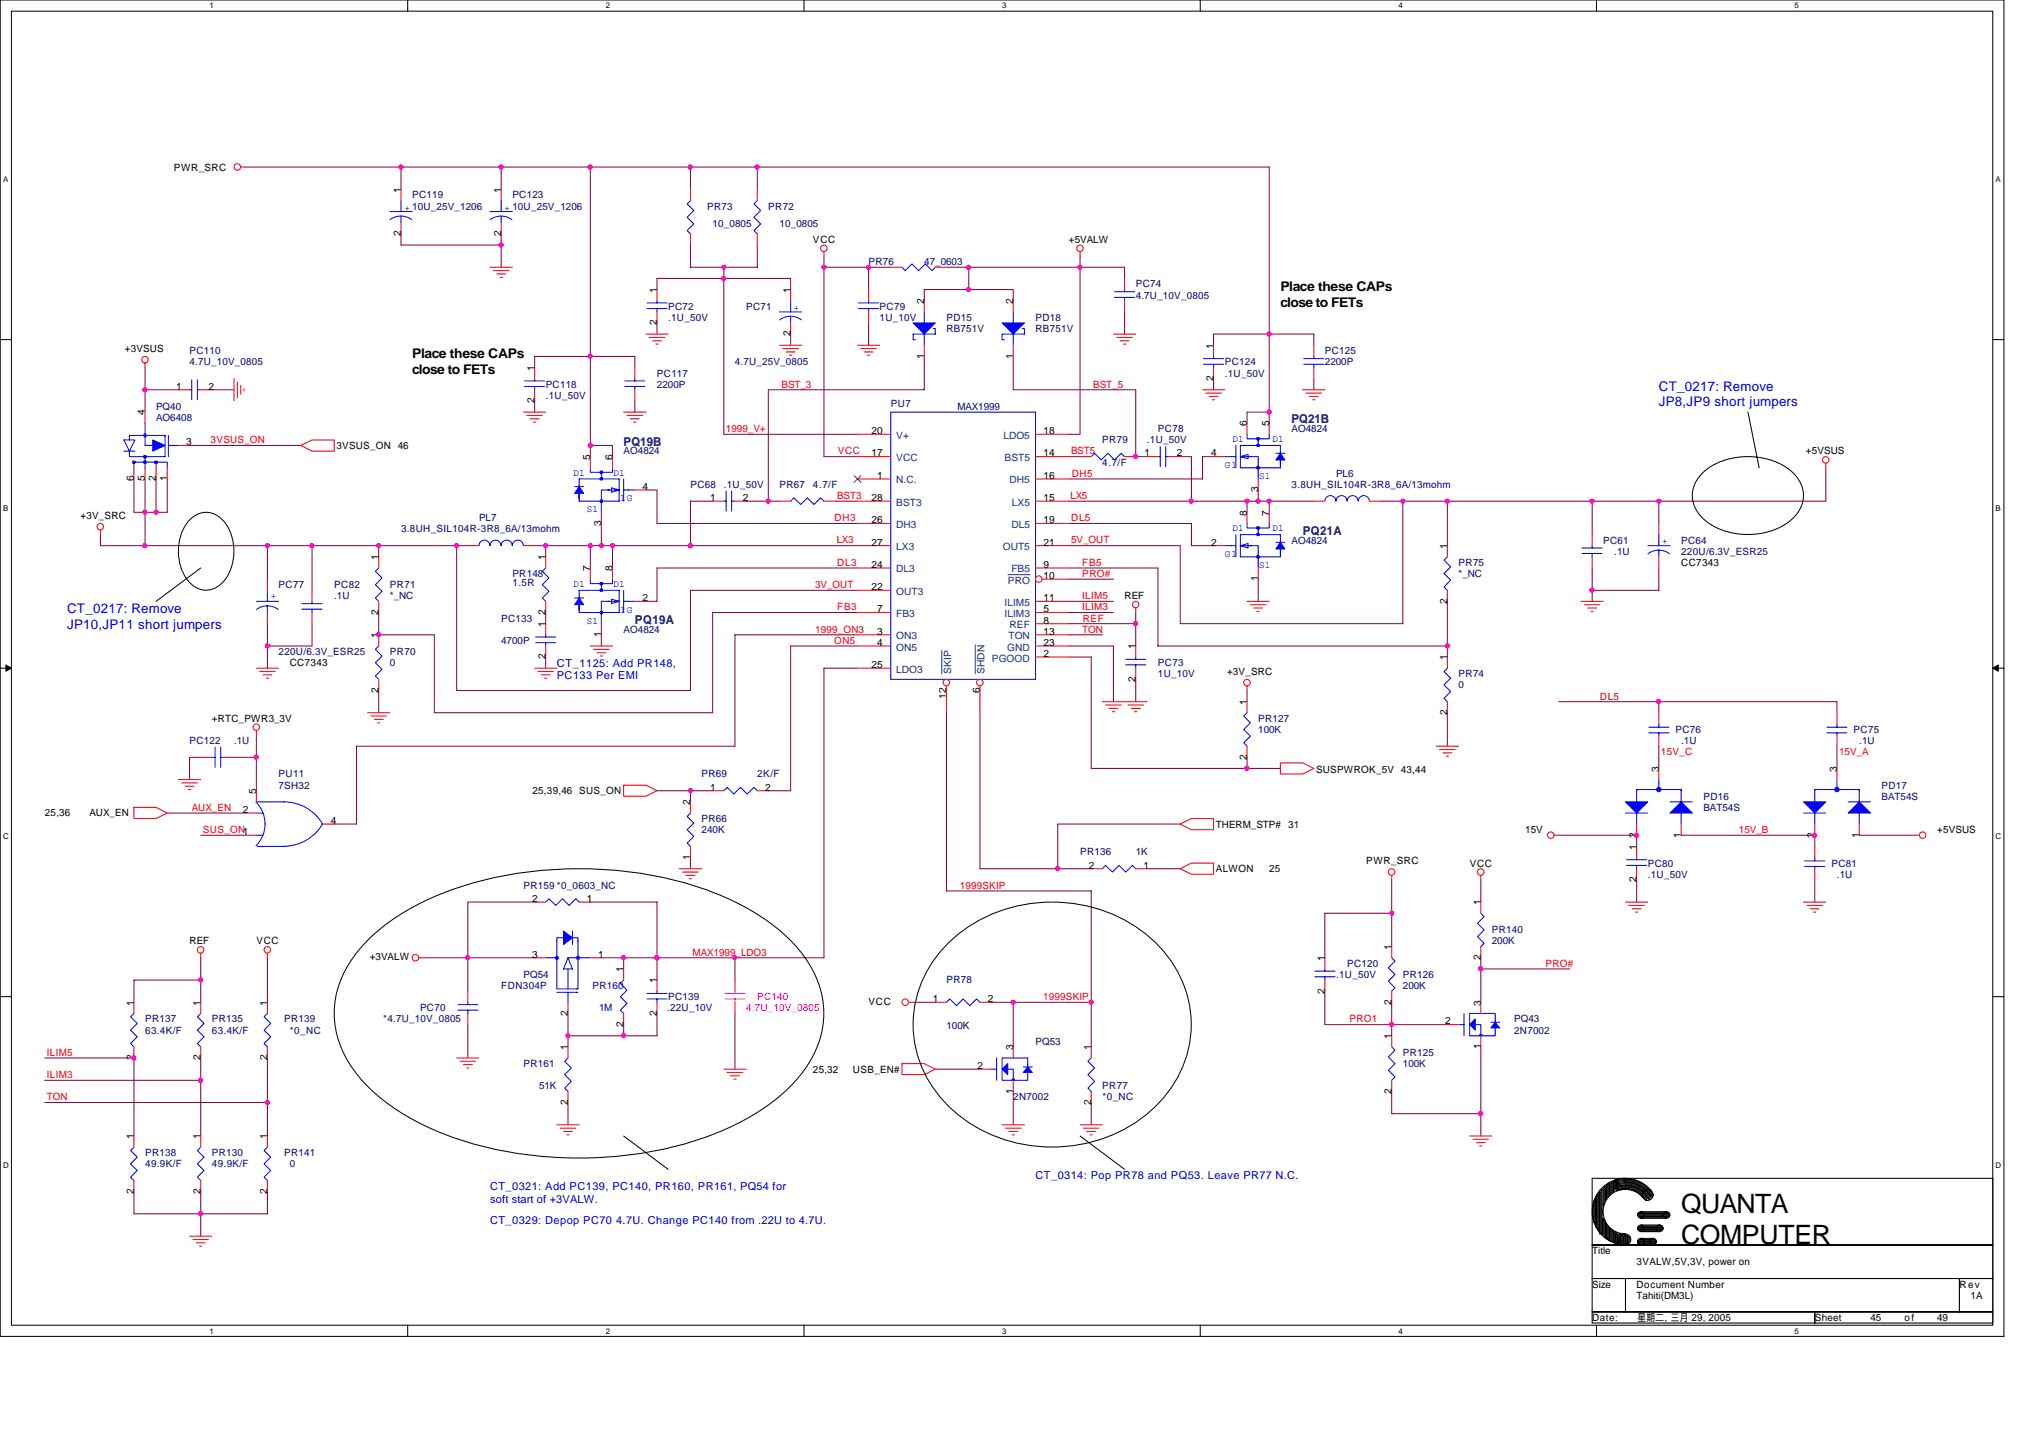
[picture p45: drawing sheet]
<svg xmlns="http://www.w3.org/2000/svg" width="297mm" height="210mm" viewBox="0 0 297 210" stroke-linecap="round" stroke-linejoin="round" font-family="sans-serif">
<defs><g id="words">
<g font-size="3.9">
<text x="245.5" y="177.1">QUANTA</text>
<text x="245.5" y="181.6">COMPUTER</text>
</g>
<g font-size="1.9">
<text x="187" y="42.5">Place these CAPs</text>
<text x="187" y="44.8">close to FETs</text>
<text x="60.2" y="52.2">Place these CAPs</text>
<text x="60.2" y="54.5">close to FETs</text>
</g>
<g font-size="1.9" fill="#00f">
<text x="242.2" y="57">CT_0217: Remove</text>
<text x="242.2" y="59.3">JP8,JP9 short jumpers</text>
<text x="9.8" y="89.5">CT_0217: Remove</text>
<text x="9.8" y="91.8">JP10,JP11 short jumpers</text>
</g>
<g font-size="1.8" fill="#000080">
<text x="91.1" y="65">PQ19B</text>
<text x="188.6" y="61.8">PQ21B</text>
<text x="190.2" y="78.1">PQ21A</text>
<text x="92.7" y="91.1">PQ19A</text>
</g>
<g font-size="1.6" fill="#00f">
<text x="81.3" y="97.3">CT_1125: Add PR148,</text>
<text x="81.3" y="99.2">PC133 Per EMI</text>
<text x="71.6" y="173.8">CT_0321: Add PC139, PC140, PR160, PR161, PQ54 for</text>
<text x="151.2" y="172.1">CT_0314: Pop PR78 and PQ53. Leave PR77 N.C.</text>
<text x="71.6" y="175.6">soft start of +3VALW.</text>
<text x="71.6" y="178.6">CT_0329: Depop PC70 4.7U. Change PC140 from .22U to 4.7U.</text>
</g>
<g font-size="1.5">
<text x="25.4" y="24.9">PWR_SRC</text>
<text x="58.5" y="28.1" transform="rotate(-90 58.5 28.1)">1</text>
<text x="73.2" y="28.1" transform="rotate(-90 73.2 28.1)">1</text>
<text x="58.5" y="34.5" transform="rotate(-90 58.5 34.5)">2</text>
<text x="73.2" y="34.5" transform="rotate(-90 73.2 34.5)">2</text>
<text x="118.7" y="35.5">VCC</text>
<text x="156.1" y="35.5">+5VALW</text>
<text x="95.9" y="47.5" transform="rotate(-90 95.9 47.5)">2</text>
<text x="95.9" y="42.8" transform="rotate(-90 95.9 42.8)">1</text>
<text x="115.4" y="42.8" transform="rotate(-90 115.4 42.8)">1</text>
<text x="135" y="44.4" transform="rotate(-90 135 44.4)">2</text>
<text x="148" y="44.4" transform="rotate(-90 148 44.4)">2</text>
<text x="18.2" y="51.4">+3VSUS</text>
<text x="115.4" y="49.1" transform="rotate(-90 115.4 49.1)">2</text>
<text x="135" y="52.4" transform="rotate(-90 135 52.4)">1</text>
<text x="148" y="52.4" transform="rotate(-90 148 52.4)">1</text>
<text x="177.2" y="50.9" transform="rotate(-90 177.2 50.9)">1</text>
<text x="25.7" y="56.9">1</text>
<text x="30.5" y="56.9">2</text>
<text x="78.1" y="58.9" transform="rotate(-90 78.1 58.9)">2</text>
<text x="78.1" y="54.1" transform="rotate(-90 78.1 54.1)">1</text>
<text x="177.2" y="55.6" transform="rotate(-90 177.2 55.6)">2</text>
<text x="21.2" y="60.6" transform="rotate(-90 21.2 60.6)">4</text>
<text x="27.2" y="65">3</text>
<text x="49.1" y="65.5">3VSUS_ON 46</text>
<text x="127.3" y="63.4">20</text>
<text x="152.4" y="63.4">18</text>
<text x="182.1" y="62.3" transform="rotate(-90 182.1 62.3)">6</text>
<text x="185.3" y="62.3" transform="rotate(-90 185.3 62.3)">5</text>
<text x="19.5" y="70.3" transform="rotate(-90 19.5 70.3)">6</text>
<text x="21.2" y="70.3" transform="rotate(-90 21.2 70.3)">5</text>
<text x="22.8" y="70.3" transform="rotate(-90 22.8 70.3)">2</text>
<text x="24.4" y="70.3" transform="rotate(-90 24.4 70.3)">1</text>
<text x="86.2" y="67.1" transform="rotate(-90 86.2 67.1)">5</text>
<text x="89.4" y="67.1" transform="rotate(-90 89.4 67.1)">6</text>
<text x="93.8" y="71.5">4</text>
<text x="127.3" y="66.6">17</text>
<text x="128.1" y="69.9">1</text>
<text x="152.4" y="69.9">16</text>
<text x="152.4" y="66.6">14</text>
<text x="167.1" y="66.6">1</text>
<text x="171.9" y="66.6">2</text>
<text x="176.9" y="66.6">4</text>
<text x="183.7" y="71.9" transform="rotate(-90 183.7 71.9)">3</text>
<text x="263.7" y="66.3">+5VSUS</text>
<text x="11.7" y="75.8">+3V_SRC</text>
<text x="87.8" y="76.8" transform="rotate(-90 87.8 76.8)">3</text>
<text x="103.7" y="73.1">1</text>
<text x="108.5" y="73.1">2</text>
<text x="127.3" y="73.1">28</text>
<text x="127.3" y="76.4">26</text>
<text x="152.4" y="76.4">19</text>
<text x="152.4" y="73.1">15</text>
<text x="182.1" y="75.3" transform="rotate(-90 182.1 75.3)">8</text>
<text x="185.3" y="75.3" transform="rotate(-90 185.3 75.3)">7</text>
<text x="55.3" y="81.8" transform="rotate(-90 55.3 81.8)">1</text>
<text x="79.7" y="81.8" transform="rotate(-90 79.7 81.8)">1</text>
<text x="86.2" y="83.4" transform="rotate(-90 86.2 83.4)">7</text>
<text x="89.4" y="83.4" transform="rotate(-90 89.4 83.4)">8</text>
<text x="127.3" y="79.6">27</text>
<text x="127.3" y="82.9">24</text>
<text x="152.4" y="82.9">9</text>
<text x="152.4" y="79.6">21</text>
<text x="176.9" y="79.6">2</text>
<text x="211.3" y="80.1" transform="rotate(-90 211.3 80.1)">1</text>
<text x="245.5" y="82.6">CC7343</text>
<text x="55.3" y="89.7" transform="rotate(-90 55.3 89.7)">2</text>
<text x="79.7" y="89.7" transform="rotate(-90 79.7 89.7)">2</text>
<text x="93.8" y="87.8">2</text>
<text x="127.3" y="86.1">22</text>
<text x="128.1" y="89.4">7</text>
<text x="152.4" y="87.8">11</text>
<text x="152.4" y="89.4">5</text>
<text x="152.4" y="84.5">10</text>
<text x="164.2" y="87.5">REF</text>
<text x="183.7" y="84.9" transform="rotate(-90 183.7 84.9)">1</text>
<text x="211.3" y="88.1" transform="rotate(-90 211.3 88.1)">2</text>
<text x="55.3" y="93.2" transform="rotate(-90 55.3 93.2)">1</text>
<text x="79.7" y="91.5" transform="rotate(-90 79.7 91.5)">1</text>
<text x="87.8" y="93" transform="rotate(-90 87.8 93)">1</text>
<text x="128.1" y="92.6">3</text>
<text x="128.1" y="94.3">4</text>
<text x="152.4" y="94.3">23</text>
<text x="152.4" y="95.9">2</text>
<text x="152.4" y="92.6">13</text>
<text x="152.4" y="91">8</text>
<text x="165.8" y="94.8" transform="rotate(-90 165.8 94.8)">1</text>
<text x="42.3" y="97.2">CC7343</text>
<text x="55.3" y="101.1" transform="rotate(-90 55.3 101.1)">2</text>
<text x="79.7" y="96.3" transform="rotate(-90 79.7 96.3)">2</text>
<text x="127.3" y="97.5">25</text>
<text x="138.2" y="102" transform="rotate(-90 138.2 102)">12</text>
<text x="143.1" y="101.1" transform="rotate(-90 143.1 101.1)">6</text>
<text x="165.8" y="99.5" transform="rotate(-90 165.8 99.5)">2</text>
<text x="179.2" y="98.5">+3V_SRC</text>
<text x="211.3" y="96.4" transform="rotate(-90 211.3 96.4)">1</text>
<text x="30.9" y="105.3">+RTC_PWR3_3V</text>
<text x="182.1" y="102.9" transform="rotate(-90 182.1 102.9)">1</text>
<text x="211.3" y="104.4" transform="rotate(-90 211.3 104.4)">2</text>
<text x="182.1" y="110.9" transform="rotate(-90 182.1 110.9)">2</text>
<text x="192.2" y="112.8">SUSPWROK_5V 43,44</text>
<text x="242.2" y="112.6" transform="rotate(-90 242.2 112.6)">3</text>
<text x="268.2" y="112.6" transform="rotate(-90 268.2 112.6)">3</text>
<text x="6.5" y="119.2">25,36</text>
<text x="13.1" y="119.2">AUX_EN</text>
<text x="35.5" y="118.7">2</text>
<text x="37.4" y="115.9" transform="rotate(-90 37.4 115.9)">5</text>
<text x="77.7" y="115.9">25,39,46 SUS_ON</text>
<text x="100.8" y="117.5" transform="rotate(-90 100.8 117.5)">2</text>
<text x="103.7" y="115.4">1</text>
<text x="111.7" y="115.4">2</text>
<text x="48.3" y="120.3">4</text>
<text x="100.8" y="125.5" transform="rotate(-90 100.8 125.5)">1</text>
<text x="177.6" y="120.8">THERM_STP#</text>
<text x="188.1" y="120.8">31</text>
<text x="222.8" y="121.6">15V</text>
<text x="239" y="124" transform="rotate(-90 239 124)">1</text>
<text x="239" y="122.3" transform="rotate(-90 239 122.3)">2</text>
<text x="245.5" y="122.3" transform="rotate(-90 245.5 122.3)">1</text>
<text x="265" y="122.3" transform="rotate(-90 265 122.3)">2</text>
<text x="271.5" y="122.3" transform="rotate(-90 271.5 122.3)">1</text>
<text x="282.9" y="121.6">+5VSUS</text>
<text x="77.7" y="131.7">2</text>
<text x="85.7" y="131.7">1</text>
<text x="159" y="126.8">2</text>
<text x="167" y="126.8">1</text>
<text x="177.6" y="127.3">ALWON</text>
<text x="185.4" y="127.3">25</text>
<text x="199.5" y="126.2">PWR_SRC</text>
<text x="214.6" y="126.5">VCC</text>
<text x="239" y="128.8" transform="rotate(-90 239 128.8)">2</text>
<text x="27.7" y="137.9">REF</text>
<text x="37.4" y="137.9">VCC</text>
<text x="216.2" y="132.2" transform="rotate(-90 216.2 132.2)">1</text>
<text x="54" y="140.1">+3VALW</text>
<text x="77.7" y="139.8">3</text>
<text x="87.4" y="139.8">1</text>
<text x="91.1" y="141.9" transform="rotate(-90 91.1 141.9)">1</text>
<text x="95.9" y="143.5" transform="rotate(-90 95.9 143.5)">1</text>
<text x="193.5" y="140.3" transform="rotate(-90 193.5 140.3)">1</text>
<text x="203.2" y="138.7" transform="rotate(-90 203.2 138.7)">1</text>
<text x="216.2" y="140.1" transform="rotate(-90 216.2 140.1)">2</text>
<text x="19.5" y="146.8" transform="rotate(-90 19.5 146.8)">1</text>
<text x="29.3" y="146.8" transform="rotate(-90 29.3 146.8)">1</text>
<text x="39" y="146.8" transform="rotate(-90 39 146.8)">1</text>
<text x="82.9" y="148.3" transform="rotate(-90 82.9 148.3)">2</text>
<text x="91.1" y="149.9" transform="rotate(-90 91.1 149.9)">2</text>
<text x="95.9" y="148.3" transform="rotate(-90 95.9 148.3)">2</text>
<text x="126.8" y="146.6">VCC</text>
<text x="136.2" y="146.3">1</text>
<text x="144.2" y="146.3">2</text>
<text x="193.5" y="145" transform="rotate(-90 193.5 145)">2</text>
<text x="203.2" y="146.6" transform="rotate(-90 203.2 146.6)">2</text>
<text x="211" y="149.5">2</text>
<text x="216.2" y="146.8" transform="rotate(-90 216.2 146.8)">3</text>
<text x="19.5" y="154.8" transform="rotate(-90 19.5 154.8)">2</text>
<text x="29.3" y="154.8" transform="rotate(-90 29.3 154.8)">2</text>
<text x="39" y="154.8" transform="rotate(-90 39 154.8)">2</text>
<text x="82.9" y="153.3" transform="rotate(-90 82.9 153.3)">1</text>
<text x="148" y="153.3" transform="rotate(-90 148 153.3)">3</text>
<text x="159.3" y="153.3" transform="rotate(-90 159.3 153.3)">1</text>
<text x="203.2" y="151.7" transform="rotate(-90 203.2 151.7)">1</text>
<text x="216.2" y="153.2" transform="rotate(-90 216.2 153.2)">1</text>
<text x="82.9" y="161.3" transform="rotate(-90 82.9 161.3)">2</text>
<text x="118.7" y="156.6">25,32</text>
<text x="124.6" y="156.6">USB_EN#</text>
<text x="142.7" y="156">2</text>
<text x="148" y="159.7" transform="rotate(-90 148 159.7)">1</text>
<text x="159.3" y="161.3" transform="rotate(-90 159.3 161.3)">2</text>
<text x="203.2" y="159.7" transform="rotate(-90 203.2 159.7)">2</text>
<text x="19.5" y="166.3" transform="rotate(-90 19.5 166.3)">1</text>
<text x="29.3" y="166.3" transform="rotate(-90 29.3 166.3)">1</text>
<text x="39" y="166.3" transform="rotate(-90 39 166.3)">1</text>
<text x="19.5" y="174.3" transform="rotate(-90 19.5 174.3)">2</text>
<text x="29.3" y="174.3" transform="rotate(-90 29.3 174.3)">2</text>
<text x="39" y="174.3" transform="rotate(-90 39 174.3)">2</text>
<text x="232.5" y="183">Title</text>
<text x="239" y="184.7">3VALW,5V,3V, power on</text>
<text x="232.5" y="187.9">Size</text>
<text x="239" y="187.9">Document Number</text>
<text x="239" y="189.6">Tahiti(DM3L)</text>
<text x="286.1" y="187.9">R ev</text>
<text x="287.8" y="189.6">1A</text>
<text x="232.5" y="192.8">Date:</text>
<text x="239.2" y="192.8">星期二 三月 29, 2005</text>
<text x="243.1" y="192.8">,</text>
<text x="265" y="192.8">Sheet</text>
<text x="273.2" y="192.8">45</text>
<text x="278.1" y="192.8">of</text>
<text x="282.9" y="192.8">49</text>
</g>
<g font-size="1.5" fill="#000080">
<text x="60.2" y="29">PC119</text>
<text x="74.8" y="29">PC123</text>
<text x="103.3" y="30.6">PR73</text>
<text x="104.1" y="33.2">10_0805</text>
<text x="112.2" y="30.6">PR72</text>
<text x="113.8" y="33.2">10_0805</text>
<text x="126.8" y="38.7">PR76</text>
<text x="135" y="38.7">47_0603</text>
<text x="165.9" y="42">PC74</text>
<text x="97.6" y="45.2">PC72</text>
<text x="97.6" y="46.8">.1U_50V</text>
<text x="109" y="45.2">PC71</text>
<text x="128.5" y="45.2">PC79</text>
<text x="128.5" y="46.8">1U_10V</text>
<text x="138.2" y="46.8">PD15</text>
<text x="151.2" y="46.8">PD18</text>
<text x="165.9" y="43.6">4.7U_10V_0805</text>
<text x="27.7" y="51.7">PC110</text>
<text x="27.7" y="53.3">4.7U_10V_0805</text>
<text x="107.3" y="53.3">4.7U_25V_0805</text>
<text x="138.2" y="48.5">RB751V</text>
<text x="151.2" y="48.5">RB751V</text>
<text x="178.9" y="53.3">PC124</text>
<text x="193.5" y="51.7">PC125</text>
<text x="193.5" y="53.3">2200P</text>
<text x="22.8" y="59.8">PQ40</text>
<text x="79.7" y="56.6">PC118</text>
<text x="79.7" y="58.2">.1U_50V</text>
<text x="95.9" y="55">PC117</text>
<text x="95.9" y="56.6">2200P</text>
<text x="130.1" y="59.4">PU7</text>
<text x="139.8" y="59.8">MAX1999</text>
<text x="178.9" y="55">.1U_50V</text>
<text x="22.8" y="61.5">AO6408</text>
<text x="161" y="64.7">PR79</text>
<text x="167.5" y="64.7">.1U_50V</text>
<text x="169.1" y="63.1">PC78</text>
<text x="188.6" y="63.1">AO4824</text>
<text x="91.1" y="66.3">AO4824</text>
<text x="100.8" y="71.2">PC68</text>
<text x="105.7" y="71.2">.1U_50V</text>
<text x="113.8" y="71.2">PR67</text>
<text x="118.7" y="71.2">4.7/F</text>
<text x="161" y="68">4.7/F</text>
<text x="188.6" y="71.2">3.8UH_SIL104R-3R8_6A/13mohm</text>
<text x="195.1" y="69.6">PL6</text>
<text x="58.6" y="77.7">3.8UH_SIL104R-3R8_6A/13mohm</text>
<text x="70" y="76.1">PL7</text>
<text x="188.6" y="79.4">AO4824</text>
<text x="213" y="82.6">PR75</text>
<text x="234.1" y="79.4">PC61</text>
<text x="235.8" y="81">.1U</text>
<text x="245.5" y="79.4">PC64</text>
<text x="245.5" y="81">220U/6.3V_ESR25</text>
<text x="40.7" y="85.9">PC77</text>
<text x="48.8" y="85.9">PC82</text>
<text x="48.8" y="87.5">.1U</text>
<text x="56.9" y="85.9">PR71</text>
<text x="56.9" y="87.5">*_NC</text>
<text x="74.8" y="84.2">PR148</text>
<text x="74.8" y="85.5">1.5R</text>
<text x="213" y="84.2">*_NC</text>
<text x="40.7" y="95.6">220U/6.3V_ESR25</text>
<text x="56.9" y="95.6">PR70</text>
<text x="73.2" y="90.7">PC133</text>
<text x="73.2" y="94">4700P</text>
<text x="91.1" y="92.4">AO4824</text>
<text x="56.9" y="97.2">0</text>
<text x="169.1" y="97.2">PC73</text>
<text x="169.1" y="98.8">1U_10V</text>
<text x="213" y="98.8">PR74</text>
<text x="213" y="100.5">0</text>
<text x="183.7" y="105.3">PR127</text>
<text x="183.7" y="107">100K</text>
<text x="244.7" y="107">PC76</text>
<text x="270.7" y="107">PC75</text>
<text x="27.7" y="108.6">PC122</text>
<text x="34.2" y="108.6">.1U</text>
<text x="40.7" y="113.5">PU11</text>
<text x="102.5" y="113.5">PR69</text>
<text x="110.6" y="113.5">2K/F</text>
<text x="245.5" y="108.6">.1U</text>
<text x="271.5" y="108.6">.1U</text>
<text x="40.7" y="115.1">7SH32</text>
<text x="102.5" y="120">PR66</text>
<text x="248.8" y="116.7">PD16</text>
<text x="248.8" y="118.4">BAT54S</text>
<text x="274.8" y="115.1">PD17</text>
<text x="274.8" y="116.7">BAT54S</text>
<text x="102.5" y="121.6">240K</text>
<text x="157.7" y="124.9">PR136</text>
<text x="165.9" y="124.9">1K</text>
<text x="76.5" y="129.7">PR159 *0_0603_NC</text>
<text x="240.6" y="126.5">PC80</text>
<text x="240.6" y="128.1">.1U_50V</text>
<text x="267.5" y="126.5">PC81</text>
<text x="268.3" y="128.1">.1U</text>
<text x="217.9" y="136.2">PR140</text>
<text x="217.9" y="137.9">200K</text>
<text x="76.5" y="142.7">PQ54</text>
<text x="138.2" y="143.6">PR78</text>
<text x="195.1" y="142.7">.1U_50V</text>
<text x="196.7" y="141.1">PC120</text>
<text x="204.9" y="142.7">PR126</text>
<text x="21.2" y="149.2">PR137</text>
<text x="30.9" y="149.2">PR135</text>
<text x="41.5" y="149.2">PR139</text>
<text x="56" y="149.2">*4.7U_10V_0805</text>
<text x="61.3" y="147.6">PC70</text>
<text x="73.2" y="144.4">FDN304P</text>
<text x="86.5" y="144.4">PR160</text>
<text x="87.5" y="147.6">1M</text>
<text x="97.4" y="147.6">.22U_10V</text>
<text x="97.6" y="146">PC139</text>
<text x="204.9" y="144.4">200K</text>
<text x="221.1" y="149.2">PQ43</text>
<text x="21.2" y="150.9">63.4K/F</text>
<text x="30.9" y="150.9">63.4K/F</text>
<text x="42.3" y="150.9">*0_NC</text>
<text x="76.5" y="155.7">PR161</text>
<text x="138.2" y="150.2">100K</text>
<text x="151.2" y="152.5">PQ53</text>
<text x="204.9" y="154.1">PR125</text>
<text x="204.9" y="155.7">100K</text>
<text x="221.1" y="150.9">2N7002</text>
<text x="78.7" y="159">51K</text>
<text x="148" y="160.6">2N7002</text>
<text x="161" y="159">PR77</text>
<text x="161" y="160.6">*0_NC</text>
<text x="21.2" y="168.8">PR138</text>
<text x="21.2" y="170.4">49.9K/F</text>
<text x="30.9" y="168.8">PR130</text>
<text x="30.9" y="170.4">49.9K/F</text>
<text x="41.5" y="168.8">PR141</text>
<text x="42.3" y="170.4">0</text>
</g>
<g font-size="1.5" fill="#00f">
<text x="59.1" y="30.8">+ 10U_25V_1206</text>
<text x="73.7" y="30.8">+ 10U_25V_1206</text>
<text x="115.9" y="45.4">+</text>
<text x="180" y="64.6">D1</text>
<text x="185.8" y="64.6">D1</text>
<text x="83.8" y="69.4">D1</text>
<text x="89.6" y="69.4">D1</text>
<text x="178.9" y="68.3">G1</text>
<text x="183.9" y="69.9">S1</text>
<text x="85.7" y="74.8">S1</text>
<text x="90.6" y="73.2">1G</text>
<text x="180" y="77.6">D1</text>
<text x="185.8" y="77.6">D1</text>
<text x="178.9" y="81.3">G1</text>
<text x="183.9" y="82.9">S1</text>
<text x="242.7" y="79.4">+</text>
<text x="39.5" y="87.5">+</text>
<text x="83.8" y="85.7">D1</text>
<text x="89.6" y="85.7">D1</text>
<text x="90.6" y="89.4">1G</text>
<text x="85.7" y="91.1">S1</text>
</g>
<g font-size="1.5" fill="#f00">
<text x="114.1" y="56.6">BST_3</text>
<text x="159.7" y="56.6">BST_5</text>
<text x="30.8" y="64.7">3VSUS_ON</text>
<text x="106" y="63.1">1999_V+</text>
<text x="122.4" y="66.3">VCC</text>
<text x="156.4" y="66.3">BST5</text>
<text x="156.5" y="69.6">DH5</text>
<text x="121.9" y="76.1">DH3</text>
<text x="122.3" y="72.8">BST3</text>
<text x="156.4" y="72.8">LX5</text>
<text x="156.4" y="76.1">DL5</text>
<text x="122.2" y="79.3">LX3</text>
<text x="122.3" y="82.6">DL3</text>
<text x="156.4" y="79.3">5V_OUT</text>
<text x="158" y="82.6">FB5</text>
<text x="119" y="85.9">3V_OUT</text>
<text x="122.3" y="89.1">FB3</text>
<text x="158" y="87.5">ILIM5</text>
<text x="158" y="84.2">PRO#</text>
<text x="158" y="89.1">ILIM3</text>
<text x="119" y="92.4">1999_ON3</text>
<text x="121.8" y="94">ON5</text>
<text x="158" y="92.4">TON</text>
<text x="158.1" y="90.7">REF</text>
<text x="233.6" y="102.1">DL5</text>
<text x="242.6" y="110.2">15V_C</text>
<text x="268.6" y="110.2">15V_A</text>
<text x="28" y="118.4">AUX_EN</text>
<text x="29.6" y="121.6">SUS_ON1</text>
<text x="254" y="121.6">15V_B</text>
<text x="140.2" y="129.7">1999SKIP</text>
<text x="101.2" y="139.5">MAX1999_LDO3</text>
<text x="225.7" y="141.1">PRO#</text>
<text x="152.4" y="146">1999SKIP</text>
<text x="197.1" y="149.2">PRO1</text>
<text x="6.9" y="154.1">ILIM5</text>
<text x="6.9" y="160.6">TON</text>
<text x="6.9" y="157.4">ILIM3</text>
</g>
<g font-size="1.5" fill="#004080">
<text x="130.9" y="64.1">V+</text>
<text x="146.5" y="64.1">LDO5</text>
<text x="130.9" y="67.3">VCC</text>
<text x="130.9" y="70.6">N.C.</text>
<text x="146.7" y="67.3">BST5</text>
<text x="147.4" y="70.6">DH5</text>
<text x="130.9" y="73.8">BST3</text>
<text x="130.9" y="77.1">DH3</text>
<text x="147.7" y="77.1">DL5</text>
<text x="147.8" y="73.8">LX5</text>
<text x="130.9" y="80.3">LX3</text>
<text x="130.9" y="83.6">DL3</text>
<text x="146.4" y="80.3">OUT5</text>
<text x="147.7" y="83.6">FB5</text>
<text x="130.9" y="86.8">OUT3</text>
<text x="146.7" y="88.4">ILIM5</text>
<text x="147.2" y="85.2">PRO</text>
<text x="130.9" y="90.1">FB3</text>
<text x="130.9" y="93.3">ON3</text>
<text x="130.9" y="95">ON5</text>
<text x="146.7" y="90.1">ILIM3</text>
<text x="147.1" y="95">GND</text>
<text x="147.3" y="93.3">TON</text>
<text x="147.4" y="91.7">REF</text>
<text x="130.9" y="98.2">LDO3</text>
<text x="138.9" y="98.4" transform="rotate(-90 138.9 98.4)">SKIP</text>
<text x="143.8" y="98.4" transform="rotate(-90 143.8 98.4)">SHDN</text>
<text x="144.9" y="96.6">PGOOD</text>
</g>
<g font-size="1.5" fill="#f0f">
<text x="109" y="147.6">4.7U_10V_0805</text>
<text x="110.6" y="146">PC140</text>
</g>
<g font-size="1.2">
<text x="30.6" y="1.2">1</text>
<text x="88.5" y="1.2">2</text>
<text x="146.3" y="1.2">3</text>
<text x="204.2" y="1.2">4</text>
<text x="262.1" y="1.2">5</text>
<text x=".5" y="26.6">A</text>
<text x="291.4" y="26.6">A</text>
<text x=".5" y="74.6">B</text>
<text x="291.4" y="74.6">B</text>
<text x=".5" y="122.5">C</text>
<text x="291.4" y="122.5">C</text>
<text x=".5" y="170.5">D</text>
<text x="291.4" y="170.5">D</text>
<text x="30.6" y="194.7">1</text>
<text x="88.5" y="194.7">2</text>
<text x="146.3" y="194.7">3</text>
<text x="204.2" y="194.7">4</text>
<text x="262.1" y="194.7">5</text>
</g>
</g></defs>
<path d="M0 0h292.6v195.1h-292.6zM1.7 1.6h289.3v191.8h-289.3z" fill="none" stroke="#000" stroke-width=".15"/>
<g fill="#fff">
<path d="M30.6 .2h.6v1.3h-.6z"/>
<path d="M30.6 193.6h.6v1.3h-.6z"/>
</g>
<path d="M59.5 0v1.6M59.5 193.4v1.7" fill="none" stroke="#000" stroke-width=".15"/>
<g fill="#fff">
<path d="M88.5 .2h.6v1.3h-.6z"/>
<path d="M88.5 193.6h.6v1.3h-.6z"/>
</g>
<path d="M117.4 0v1.6M117.4 193.4v1.7" fill="none" stroke="#000" stroke-width=".15"/>
<g fill="#fff">
<path d="M146.3 .2h.7v1.3h-.7z"/>
<path d="M146.3 193.6h.7v1.3h-.7z"/>
</g>
<path d="M175.3 0v1.6M175.3 193.4v1.7" fill="none" stroke="#000" stroke-width=".15"/>
<g fill="#fff">
<path d="M204.2 .2h.6v1.3h-.6z"/>
<path d="M204.2 193.6h.6v1.3h-.6z"/>
</g>
<path d="M233.1 0v1.6M233.1 193.4v1.7" fill="none" stroke="#000" stroke-width=".15"/>
<g fill="#fff">
<path d="M262.1 .2h.6v1.3h-.6z"/>
<path d="M262.1 193.6h.6v1.3h-.6z"/>
<path d="M.5 25.6h.7v1.3h-.7z"/>
<path d="M291.4 25.6h.8v1.3h-.8z"/>
<path d="M.5 73.5h.7v1.3h-.7z"/>
<path d="M291.4 73.5h.8v1.3h-.8z"/>
</g>
<path d="M0 49.6h1.7M291 49.6h1.6" fill="none" stroke="#000" stroke-width=".15"/>
<g fill="#fff">
<path d="M.5 121.5h.8v1.3h-.8z"/>
<path d="M291.4 121.5h.9v1.3h-.9z"/>
</g>
<path d="M0 97.5h1.7M291 97.5h1.6" fill="none" stroke="#000" stroke-width=".15"/>
<path d="M.9 97.1l.8 .4-.8 .5zM291 97.5l.8-.4v.9z" fill="#000" stroke="#000" stroke-width=".15"/>
<g fill="#fff">
<path d="M.5 169.4h.8v1.3h-.8z"/>
<path d="M291.4 169.4h.9v1.3h-.9z"/>
</g>
<g fill="none" stroke="#000" stroke-width=".15">
<path d="M27.5 76.1a3.2 3.2 0 0 1 5.2 0 7.3 7.3 0 0 1 0 8.7 3.2 3.2 0 0 1-5.2 0 7.3 7.3 0 0 1 0-8.7zM248.4 69.2a9.9 9.9 0 0 1 9.2-2.3 7.5 7.5 0 0 1 5.4 3.8 4.4 4.4 0 0 1-1.6 5.4 10.5 10.5 0 0 1-12.3 0 4.4 4.4 0 0 1-.7-6.9zM255.3 60.2l1.6 8.1M29.3 82.9l-6.5 4.9M53.3 137.7a33.4 33.4 0 0 1 13.9-8.3 57.8 57.8 0 0 1 36.8 .8 30.1 30.1 0 0 1 13 8.8 13.6 13.6 0 0 1 0 17.8 30.1 30.1 0 0 1-13 8.8 57.3 57.3 0 0 1-38.9 0 30.1 30.1 0 0 1-13-8.8 13.6 13.6 0 0 1 0-17.8zM138.1 138a22.2 22.2 0 0 1 31.1 0 16.3 16.3 0 0 1-1.2 24.2 22.2 22.2 0 0 1-29.9-1.1 16.3 16.3 0 0 1 0-23.1zM0 145.5h1.7M291 145.5h1.6M91.1 165.8l6.5 4.9M157.7 165.8l6.5 4.9M232.5 172h58.5v9.7h-58.5zM232.7 175.7v2.3l.1 .5v-3.3l.2-.3v4.1l.1 .2v-4.6l.2-.3v5.2l.2 .1v-5.5l.1-.2v6.2"/>
<path d="M234.1 173.3v2.8l.2-.5v-2.3l.2-.2v2.1l.1-.1v-2.1l.2-.2v2l.1-.2v-2h.2v1.8l.2-.1v-1.7l.1-.1v1.6l.2-.2v-1.4l.2-.2v1.6M235.9 172.3l.2-.2v1.7l-.2-.2zM236.1 173.5a3.6 3.6 0 0 1 4.5 1.8M236.1 173.3a3.8 3.8 0 0 1 4.5 1.6M236.1 173.2a3.9 3.9 0 0 1 4.7 1.9M236.1 173a4 4 0 0 1 4.9 2.1M236.1 172.8a4.2 4.2 0 0 1 4.9 2M236.1 172.7a4.4 4.4 0 0 1 5.1 2.1M236.1 172.4a4.6 4.6 0 0 1 5.3 2M236.1 180v.1h.1v1.3h.2v-1.3h.2v1.5h-.4l.5-1.5M236.1 173.7a3.4 3.4 0 0 1 4.3 1.6M236.2 172.5a4.5 4.5 0 0 1 5.1 2.1"/>
<path d="M236.2 172.3v1.3M237.4 172l-1.5 .2M237.4 173.6l-1.2 .2M239.3 177h4.4v.2h-4.5v.2h4.7l-.2 .1h-4.4l.2 .2h4.2M239.3 179h3.4v.2h-3.4l-.1 .1h3.7l-.2 .2h-3.5l.3 .1h3.1M239.7 179.8h2.7M239.7 178.8h2.7M239.7 177.8h3.7M239.7 176.9h3.7M239.9 174.8a3.3 3.3 0 0 0-5.5 .7 3.3 3.3 0 0 0 3 4.6M241.2 173.8a4.9 4.9 0 0 0-8.2 .9 4.9 4.9 0 0 0 4.4 7M232.5 191.5h32.5v1.6h-32.5z"/>
<path d="M232.5 186.6h4.9v4.9h-4.9zM232.5 181.7h58.5v4.9h-58.5zM233.8 180.1v-6.3l.2-.2v6.7h.1v-2.5l.2 .4v2.2l.2 .2v-2.1l.1 .3v2l.2 .1v-1.9l.1 .2v1.9h.2v-1.8l.2 .2v1.8h.1v-1.7l.2 .2v1.5l.2 .1v-1.6l.1 .2v1.4h.2v-1.3M236.7 180.1h.1M236.7 180.1v1.5l.2-.2v-1.3l.2 .3v1.2h.1v-1.3h.2v1.3h.1v-1.3h.2v1.3l.2-.2v-1l.1 .2v.7M237.4 186.6h48.7v4.9h-48.7zM239.3 180.9h2.5v.2h-2.6v.2h2.7l-.1 .1h-2.6l.3 .2h2.3M239.7 180.8h1.7M239.7 181.7h1.7M265 191.5h26v1.6h-26zM286.1 186.6h4.9v4.9h-4.9z"/>
<circle cx="239.7" cy="177.3" r=".48"/>
<circle cx="239.7" cy="179.3" r=".48"/>
<circle cx="240.6" cy="174.4" r=".8"/>
<circle cx="242.4" cy="179.3" r=".48"/>
<circle cx="243.4" cy="177.3" r=".48"/>
<circle cx="237.4" cy="180.9" r=".8"/>
<circle cx="239.7" cy="181.2" r=".48"/>
<circle cx="241.4" cy="181.2" r=".48"/>
</g>
<g fill="none" stroke="#800040" stroke-width=".15">
<path d="M35.8 24.4h65M58.6 24.4v3.2M58.6 34.1v1.7h14.6M73.2 24.4v3.2M73.2 34.1v4.9M86.2 24.4v42.3M100.8 35.8v3.2h9.8v-3.2M105.7 39v24.4h19.5M110.6 24.4h74.8v24.4h6.5v1.6M110.6 24.4h-9.8v3.2M110.6 24.4v3.2M120.3 37.4v29.3h4.9"/>
<path d="M120.3 39h9.8M126.8 39v3.3M138.2 39h26v1.6M141.5 39v3.3M157.7 37.4v26h-1.6M21.2 56.9h4.9M21.2 53.7v6.5M30.9 56.9h3.3M78.1 53.7v-1.7h14.6v1.7M78.1 58.5v1.7M92.7 58.5v1.7M95.9 42.3v-1.7h19.6v1.7"/>
<path d="M95.9 47.1v1.7M115.5 48.8v1.6M126.8 47.1v3.3M135 43.9v-1.6h13v1.6M135 52v4.9h-22.8v16.3M148 52v4.9h17.9v9.8h1.6M164.2 45.5v3.3M177.2 50.4v-1.6h8.2v13M177.2 55.3v1.6M191.9 55.3v1.6M14.7 78v1.7h53.6M19.6 69.9v4.9h4.8v-4.9"/>
<path d="M21.2 69.9v9.8M22.8 69.9v4.9M27.7 65h16.2M39 79.7v4.8M45.6 79.7v6.5M55.3 79.7v1.6M66.7 79.7v21.1h34.1v-14.6h24.4M78.1 79.7h1.6M86.2 79.7h-6.5v1.6M86.2 79.7h39M86.2 65h3.2v1.7M86.2 79.7v3.2"/>
<path d="M87.8 76.4v3.3M89.4 79.7v3.2M94.3 71.5h1.6v4.9h29.3M104.1 73.2h-3.3v6.5M109 73.2h4.8M122 73.2h3.2M156.1 73.2h35.8M156.1 66.7h1.6M156.1 76.4h17.9v3.3h3.2M172.4 66.7h1.6v6.5M177.2 66.7h-1.6v3.2h-19.5M182.1 73.2v1.6"/>
<path d="M183.7 71.5v1.7M185.4 60.2h-3.3v1.6M185.4 73.2v1.6M204.9 73.2v17.8h-32.5v-11.3h-16.3M211.4 73.2v6.5M232.5 73.2v4.8M242.2 73.2v3.2M266.6 68.3v4.9h-65M39 91v6.5M45.6 91v3.3h-6.6M55.3 89.4v3.3h8.1v11.3h40.7v-14.6h21.1M79.7 89.4v1.6"/>
<path d="M79.7 95.9v1.6M87.8 92.7v1.6M125.2 92.7h-17.9v16.2h-55.2v11.4h-3.3M125.2 82.9h-29.3v4.9h-1.6M125.2 94.3h-9.7v21.1h-3.3M125.2 97.5h-4.9v42.3h-32.5M156.1 92.7h4.9M156.1 95.9h3.3v16.3h27.6M156.1 87.8h6.5M156.1 82.9h13v11.4h42.3M156.1 94.3h6.5v8.1M156.1 89.4h6.5"/>
<path d="M156.1 84.5h6.5M156.1 91h9.8M165.9 89.4v4.9M165.9 99.2v3.2M183.7 84.5v3.3M211.4 87.8v8.1M232.5 82.9v4.9M242.2 82.9v3.3h-9.7M24.4 118.7h11.4M29.3 110.6h-1.6v3.2M34.2 110.6h3.2M37.4 107.3v8.1"/>
<path d="M55.3 100.8v3.2M95.9 115.4h8.2M100.8 115.4v1.7M138.2 104v26h21.2v22.8M143.1 104v22.8h16.3M182.1 100.8v1.6M182.1 110.6v1.6M211.4 104v4.9M227.6 102.4h14.6v1.6M242.2 108.9v3.3M242.2 102.4h26.1v1.6M268.3 108.9v3.3"/>
<path d="M29.3 121.9h6.5M29.3 139.8v6.5M39 139.8v6.5M61.8 139.8h16.3M78.1 131.7h-9.8v13M86.2 131.7h9.7v11.4M91.1 139.8v1.6M100.8 125.2v1.6M107.3 139.8v3.3M167.5 126.8h4.9M172.4 120.3h-17.9v6.5M203.2 138.2v-4.9h-9.7v6.5"/>
<path d="M203.2 128.4v4.9M216.3 128.4v3.3M216.3 139.8v6.5M227.6 121.9h11.4v1.6M239 128.4v3.3M245.5 121.9h19.5v1.6M265 128.4v3.3M271.5 121.9h8.2M6.5 154.4h13.1v11.4M6.5 157.7h22.8M29.3 143.1h-9.7v3.2M29.3 154.4v11.4"/>
<path d="M39 154.4v11.4M68.3 149.6v4.8M82.9 147.9v3.3h8.2M82.9 151.2v1.6M91.1 149.6v1.6M95.9 147.9v3.3h-4.8M107.3 147.9v8.2M133.3 146.3h3.3M136.6 156.1h6.5M144.7 146.3h14.7M148 146.3v6.5M148 159.3v4.9"/>
<path d="M193.5 144.7v4.9h17.9M203.2 146.3v4.9M203.2 159.3v3.3h13.1M216.3 152.8v13M216.3 141.4h13M6.5 160.9h32.5M19.6 173.9v3.3h19.4v-3.3M29.3 173.9v6.5M82.9 160.9v3.3M159.4 160.9v3.3"/>
</g>
<g fill="none" stroke="#f00" stroke-width=".15">
<path d="M35.2 24.4h.6M71.6 39h3.2M72 39.5h2.3M72.5 40h1.3M73.2 27.6v1.7M73.2 32.5v1.6M120.3 36.7v.7M157.7 36.7v.7M21.2 53v.7M26.1 56.9h1.6M29.3 56.9h1.6M34.2 55.3v3.2"/>
<path d="M34.7 55.8v2.2M35.2 56.2v1.4M35.6 56.7v.4M73 40.5h.4M78.1 53.7v1.6M78.1 56.9v1.6M92.7 53.7v1.6M92.7 56.9v1.6M94.3 48.8h3.3M94.8 49.3h2.3M95.3 49.7h1.3M95.8 50.2h.3"/>
<path d="M113.8 50.4h3.3M114.3 50.9h2.3M114.8 51.4h1.3M115.3 51.9h.3M125.2 50.4h3.3M125.7 50.9h2.3M126.2 51.4h1.3M126.7 51.9h.3M135 43.9v1.6M135 50.4v1.6M148 43.9v1.6M148 50.4v1.6"/>
<path d="M162.6 48.8h3.3M163.1 49.3h2.3M163.6 49.7h1.3M164.1 50.2h.3M164.2 40.6v1.7M164.2 43.9v1.6M175.6 56.9h3.3M176.1 57.4h2.3M176.6 57.9h1.3M177.1 58.4h.3M177.2 50.4v1.6M177.2 53.7v1.6"/>
<path d="M190.2 56.9h3.3M190.7 57.4h2.3M191.2 57.9h1.3M191.7 58.4h.3M14.7 77.4v.6M43.9 65l1.7-.8h3.2v1.6h-3.2zM68.3 79.7h1.7M76.5 60.2h3.2M76.5 79.7h1.6M76.9 60.6h2.3M77.4 61.1h1.3M77.9 61.6h.3"/>
<path d="M91.1 60.2h3.2M91.6 60.6h2.2M92.1 61.1h1.3M92.5 61.6h.4M113.8 73.2h1.7M120.3 73.2h1.7M167.5 66.7h1.6M170.7 66.7h1.7M177.2 66.7h1.7M182.1 61.8v1.6M183.7 69.9v1.6M185.4 61.8v1.6"/>
<path d="M211.4 79.7v1.6M232.5 78v1.7M242.2 76.4v1.6M266.6 67.6v.7M37.4 97.5h3.3M37.9 98h2.3M38.4 98.5h1.3M38.9 99h.3M45.6 86.2v1.6M45.6 89.4v1.6M55.3 92.7v1.6M55.3 99.2v1.6"/>
<path d="M78.1 97.5h3.2M78.6 98h2.2M79.1 98.5h1.2M79.5 99h.4M86.2 94.3h3.2M86.2 82.9v1.6M86.7 94.8h2.3M87.2 95.3h1.3M87.7 95.8h.3M87.8 91v1.7M89.4 82.9v1.6M92.7 87.8h1.6"/>
<path d="M165.9 88.8v.6M165.9 94.3v1.6M165.9 97.5v1.7M182.1 87.8h3.3M182.6 88.3h2.3M183.1 88.8h1.3M183.6 89.3h.3M211.4 86.2v1.6M230.9 87.8h3.2M231.4 88.3h2.2M231.9 88.8h1.2M232.3 89.3h.4"/>
<path d="M232.5 81.3v1.6M242.2 81.3v1.6M19.6 117.9h3.2l1.6 .8-1.6 .8h-3.2zM26.1 113.8h3.2M26.5 114.3h2.3M27 114.8h1.3M27.5 115.3h.3M29.3 110.6h1.6M32.6 110.6h1.6M37.4 106.6v.7M53.7 104h3.2M54.2 104.5h2.2"/>
<path d="M54.7 105h1.3M55.2 105.5h.3M91.1 114.6h3.2l1.6 .8-1.6 .8h-3.2zM104.1 115.4h1.6M110.6 115.4h1.6M161 102.4h6.5M161.5 102.9h2.2M161.9 103.4h1.4M162.5 103.9h.3M164.7 102.9h2.3M165.2 103.4h1.3M165.7 103.9h.3"/>
<path d="M182.1 100.1v.7M182.1 102.4v1.6M182.1 108.9v1.7M187 111.4h3.2l1.7 .8-1.7 .8h-3.2zM209.7 108.9h3.3M210.2 109.4h2.3M210.7 109.9h1.3M211.2 110.4h.3M242.2 112.2v1.6M268.3 112.2v1.6M29.3 139.1v.7M39 139.1v.7"/>
<path d="M61.2 139.8h.6M78.1 139.8h1.6M86.2 139.8h1.6M99.2 126.8h3.3M99.7 127.3h2.3M100.2 127.8h1.3M100.7 128.3h.3M172.4 120.3l1.6-.8h3.2v1.6h-3.2zM172.4 126.8l1.6-.8h3.2v1.6h-3.2zM203.2 127.8v.6M203.2 138.2v1.6M216.3 127.8v.6"/>
<path d="M216.3 131.7v1.6M216.3 138.2v1.6M227 121.9h.6M237.4 131.7h3.2M237.9 132.2h2.3M238.4 132.7h1.3M238.8 133.1h.4M239 120.3v1.6M239 123.5v1.7M239 126.8v1.6M245.5 120.3v1.6M263.4 131.7h3.2"/>
<path d="M263.9 132.2h2.2M264.4 132.7h1.3M264.9 133.1h.3M265 120.3v1.6M271.5 120.3v1.6M279.7 121.9h.6M29.3 146.3v1.6M29.3 152.8v1.6M66.7 154.4h3.3M67.2 154.9h2.3M67.7 155.4h1.3M68.2 155.9h.3"/>
<path d="M68.3 144.7v1.6M68.3 147.9v1.7M82.9 146.3v1.6M82.9 152.8v1.6M82.9 159.3v1.6M95.9 143.1v1.6M95.9 146.3v1.6M105.7 156.1h3.3M106.2 156.5h2.3M106.7 157h1.3M107.2 157.5h.3M131.7 155.3h3.3l1.6 .8-1.6 .8h-3.3z"/>
<path d="M132.7 146.3h.6M136.6 146.3h1.6M143.1 146.3h1.6M143.1 156.1h1.6M148 152.8v1.6M148 157.7v1.6M203.2 144.7v1.6M203.2 151.2v1.6M203.2 157.7v1.6M19.6 165.8v1.6M19.6 172.3v1.6M81.3 164.2h3.3"/>
<path d="M81.8 164.7h2.3M82.3 165.2h1.3M82.8 165.7h.3M146.3 164.2h3.3M146.8 164.7h2.3M147.3 165.2h1.3M147.8 165.7h.3M157.7 164.2h3.3M158.2 164.7h2.3M158.7 165.2h1.3M159.2 165.7h.3M214.6 165.8h3.3"/>
<path d="M215.1 166.3h2.3M215.6 166.8h1.3M216.1 167.3h.3M27.7 180.4h3.2M28.2 180.9h2.2M28.7 181.4h1.2M29.1 181.9h.4"/>
<circle cx="34.7" cy="24.4" r=".48"/>
<circle cx="120.3" cy="36.2" r=".48"/>
<circle cx="157.7" cy="36.2" r=".48"/>
<circle cx="21.2" cy="52.5" r=".48"/>
<circle cx="14.7" cy="76.9" r=".48"/>
<circle cx="266.6" cy="67.1" r=".48"/>
<circle cx="165.8" cy="88.3" r=".48"/>
<circle cx="182.1" cy="99.6" r=".48"/>
<circle cx="37.4" cy="106.1" r=".48"/>
<circle cx="29.3" cy="138.6" r=".48"/>
<circle cx="39" cy="138.6" r=".48"/>
<circle cx="60.7" cy="139.8" r=".48"/>
<circle cx="203.2" cy="127.3" r=".48"/>
<circle cx="216.2" cy="127.3" r=".48"/>
<circle cx="226.5" cy="121.9" r=".48"/>
<circle cx="280.8" cy="121.9" r=".48"/>
<circle cx="132.2" cy="146.3" r=".48"/>
</g>
<g fill="none" stroke="#00f" stroke-width=".15">
<path d="M71.6 30.9h3.2M71.6 32.1a2.65 2.65 0 0 1 3.2 0M73.2 29.3v1.6M73.2 31.5v1M27.7 56.9h.3M28 55.4v3M28.8 56.9h.5M28.8 55.4v3M76.6 56.4h2.9M76.6 55.6h2.9M78.1 55.3v.3M78.1 56.4v.5"/>
<path d="M91.2 56.4h3M91.2 55.6h3M92.7 55.3v.3M92.7 56.4v.5M135 45.5v1.6M135 48.8v1.6M136.3 48h.3v.8h-3.3v.8h.4M148 45.5v1.6M148 48.8v1.6M149.3 48h.3v.8h-3.3v.8h.4M162.8 43.4h2.9M162.8 42.6h2.9"/>
<path d="M164.2 42.3v.3M164.2 43.4v.5M175.8 53.2h2.9M175.8 52.3h2.9M177.2 52v.3M177.2 53.2v.5M70 79.6a.8 .8 0 0 1 .8-.8 .8 .8 0 0 1 .8 .8 .8 .8 0 0 1 .8-.8 .8 .8 0 0 1 .8 .8M73.2 79.6a.82 .82 0 0 1 .8-.8 .82 .82 0 0 1 .8 .8 .8 .8 0 0 1 .8-.8 .8 .8 0 0 1 .8 .8M115.5 73.2l.4-.5 1 .9 1-.9 1 .9 .9-.9 .5 .5M130.1 60.2h21.1v39h-21.1zM169.1 66.7h.3M169.4 65.2v2.9"/>
<path d="M170.2 66.7h.5M170.2 65.2v2.9M178.9 66.7h1.6M180.5 65v3.3M181.1 66.7l1.2-.4v.7zM181.1 66.7h1.7M182.1 63.4v.7h3.3v-.7M182.6 66.7h1.1v3.2M183.6 64.9h.3v.3h-.3zM183.6 68.1h.3v.3h-.3zM183.6 63.9h.3v.3h-.3zM183.7 64.1v.9"/>
<path d="M186.3 66.2h1.3M187 66.2v-1.2h-5.9v3.3h5.9v-1v.6M187 67.1v.2M231 80h3M232.5 79.7v.3M240.6 79.7h3.3M242.2 78v1.7M44.1 88.9h2.9M44.1 88.1h2.9M45.6 87.8v.3M45.6 88.9v.5M55.3 94.3l-.5 .5 1 1-1 .9 1 1-1 1 .5 .5"/>
<path d="M83.9 87.3h1.3M84.6 87.3v-1.1h5.8v3.2h-5.8v-1v.7M84.6 88.3v.1M86.2 84.5v.7h3.2v-.7M87.7 86h.3v.3h-.3zM87.7 89.3h.3v.3h-.3zM87.7 85h.3v.3h-.3zM87.8 85.2v1M88.8 87.8h1.6M89 87.8h-1.2v3.2M89.3 87.5l1.1 .3-1.1 .3zM91.1 87.8h1.6"/>
<path d="M91.1 86.2v3.2M164.4 97h2.9M164.4 96.2h2.9M165.9 95.9v.3M165.9 97v.5M211.4 81.3l-.5 .5 1 .9-1 1 1 1-1 1 .5 .5M231 80.8h3M232.5 80.8v.5M240.7 80.8a2.59 2.59 0 0 1 1.5-.5 2.5 2.5 0 0 1 1.6 .5M242.2 80.3v1M30.9 110.6h.5M31.4 109.1v2.9"/>
<path d="M32.2 110.6h.4M32.2 109.1v2.9M105.7 115.4l.5-.5 1 1 .9-1 1 1 1-1 .5 .5M182.1 104l-.5 .5 1 1-1 1 1 1-1 .9 .5 .5M237.4 118.7h3.2M239 118.7v1.6M241.9 115.3h-2.9v1.8M242.2 113.8v1.1M242.6 115.3h2.9v1.8M243.9 117.1h3.2M245.5 118.7v1.6M263.4 118.7h3.2"/>
<path d="M265 118.7v1.6M267.9 115.3h-2.9v1.8M268.3 113.8v1.1M268.6 115.3h2.9v1.8M269.9 117.1h3.3M271.5 118.7v1.6M79.7 139.8h1.8v-.2h-.3v.4h.3v-.2M82.3 136.9h-1v7.5h3.1v-7.5h-.8M82.9 139.8l.7 1.6h-1.3zM82.9 139.8h3.3M83.6 135.9v2M84.2 139.6h.4v.4h-.4z"/>
<path d="M203.2 139.8l.5 .5-.9 1 .9 .9-.9 1 .9 1-.5 .5M216.3 133.3l.4 .5-.9 1 .9 .9-.9 1 .9 1-.4 .5M237.5 126.3h3M237.5 125.5h3M239 125.2v.3M239 126.3v.5M29.3 147.9l-.5 .5 1 1-1 1 1 .9-1 1 .5 .5M66.9 147.4h2.9M66.9 146.6h2.9M68.3 146.3v.3M68.3 147.4v.5M81.3 144.8h3.1"/>
<path d="M82.9 154.4l-.4 .5 .9 1-.9 1 .9 .9-.9 1 .4 .5M82.9 141.4v3M82.9 144.8v1.5M94.5 145.8h2.9M94.5 145h2.9M95.9 144.7v.3M95.9 145.8v.5M138.2 146.3l.5-.5 1 1 .9-1 1 1 1-1 .5 .5M144.7 156.1h.8M145.5 154.4v3.3M149.4 155.7h1.3M150.1 155.7v-1.3h-3.8v3.3h1.7v-1.6h-.8"/>
<path d="M150.1 156.5v1.2h-2.1h.1v-.2h-.3v.2M203.2 152.8l.5 .5-.9 1 .9 1-.9 .9 .9 1-.5 .5M19.6 167.4l-.5 .5 .9 1-.9 1 .9 1-.9 .9 .5 .5"/>
</g>
<g fill="#00f" stroke="#00f" stroke-width=".15">
<path d="M243.9 118.7l1.6-1.6 1.6 1.6z" fill-rule="evenodd"/>
<path d="M237.4 117.1h3.2l-1.6 1.6z" fill-rule="evenodd"/>
<path d="M187 66.2l.6 .9h-1.3z" fill-rule="evenodd"/>
<path d="M271.5 117.1l1.7 1.6h-3.3z" fill-rule="evenodd"/>
<path d="M263.4 117.1h3.2l-1.6 1.6z" fill-rule="evenodd"/>
<path d="M146.3 47.1h3.3l-1.6 1.7z" fill-rule="evenodd"/>
<path d="M146.3 156.1l.9-.8v1.6z" fill-rule="evenodd"/>
<path d="M150.1 155.7l.6 .8h-1.3z" fill-rule="evenodd"/>
<path d="M133.3 47.1h3.3l-1.6 1.7z" fill-rule="evenodd"/>
<path d="M82.3 135.9l1.3 1-1.3 1z" fill-rule="evenodd"/>
<path d="M84.6 87.3l.6 1h-1.3z" fill-rule="evenodd"/>
<circle cx="242.2" cy="115.3" r=".32"/>
<circle cx="268.3" cy="115.3" r=".32"/>
</g>
<circle cx="143.1" cy="99.6" r=".48" fill="#fff" stroke="#f00" stroke-width=".15"/>
<path d="M125.2 73.2h4.9M125.2 76.4h4.9M125.2 79.7h4.9M151.2 73.2h4.9M151.2 76.4h4.9M125.2 82.9h4.9M125.2 86.2h4.9M151.2 82.9h4.9M143.1 100.1v3.9" fill="none" stroke="#f00" stroke-width=".15"/>
<path d="M142.4 94.1v4.3" fill="none" stroke="#004080" stroke-width=".15"/>
<circle cx="151.7" cy="84.5" r=".48" fill="#fff" stroke="#f00" stroke-width=".15"/>
<g fill="none" stroke="#f00" stroke-width=".15">
<path d="M125.2 63.4h4.9M125.2 66.7h4.9M125.2 69.9h4.9M151.2 63.4h4.9M151.2 66.7h4.9M151.2 69.9h4.9M151.2 79.7h4.9M151.2 87.8h4.9M151.2 89.4h4.9M151.2 91h4.9M151.2 92.7h4.9M151.2 94.3h4.9"/>
<path d="M152.2 84.5h3.9"/>
</g>
<path d="M147.2 83.9h3.2" fill="none" stroke="#004080" stroke-width=".15"/>
<path d="M124.7 69.4l1 1M125.7 69.4l-1 1" fill="none" stroke="#804000" stroke-width=".15"/>
<circle cx="138.2" cy="99.6" r=".48" fill="#fff" stroke="#f00" stroke-width=".15"/>
<g fill="none" stroke="#f00" stroke-width=".15">
<path d="M58.6 27.6v1.7M58.6 32.5v1.6M100.8 27.6v1.7M100.8 34.1v1.7M110.6 27.6v1.7M110.6 34.1v1.7M130.1 39h1.6M136.6 39h1.6M95.9 42.3v1.6M95.9 45.5v1.6M115.5 42.3v1.6M115.5 47.1v1.7"/>
<path d="M126.8 42.3v1.6M126.8 45.5v1.6M191.9 50.4v1.6M191.9 53.7v1.6M19.6 68.3v1.6M21.2 60.2v1.6M21.2 68.3v1.6M22.8 68.3v1.6M24.4 68.3v1.6M26.1 65h1.6M86.2 66.7v1.6M87.8 74.8v1.6"/>
<path d="M89.4 66.7v1.6M92.7 71.5h1.6M104.1 73.2h1.6M107.3 73.2h1.7M157.7 66.7h1.7M164.2 66.7h1.7M177.2 79.7h1.7M182.1 74.8v1.6M185.4 74.8v1.6M191.9 73.2h1.6M200 73.2h1.6M39 84.5v1.7"/>
<path d="M39 89.4v1.6M55.3 81.3v1.6M55.3 87.8v1.6M79.7 81.3v1.6M79.7 87.8v1.6M79.7 91v1.7M79.7 94.3v1.6M125.2 97.5h4.9M125.2 89.4h4.9M125.2 92.7h4.9M125.2 94.3h4.9M151.2 95.9h4.9"/>
<path d="M183.7 82.9v1.6M211.4 95.9v1.6M35.8 118.7h1.6M37.4 115.4v1.7M100.8 117.1v1.6M138.2 100.1v3.9M211.4 102.4v1.6M242.2 104v1.7M242.2 107.3v1.6M268.3 104v1.7M268.3 107.3v1.6M35.8 121.9h1.6"/>
<path d="M47.2 120.3h1.6M78.1 131.7h1.6M84.6 131.7h1.6M100.8 123.5v1.7M159.4 126.8h1.6M165.9 126.8h1.6M193.5 139.8v1.6M265 123.5v1.7M265 126.8v1.6M19.6 146.3v1.6M19.6 152.8v1.6M39 146.3v1.6"/>
<path d="M39 152.8v1.6M91.1 141.4v1.7M91.1 147.9v1.7M107.3 143.1v1.6M107.3 146.3v1.6M159.4 152.8v1.6M159.4 159.3v1.6M193.5 143.1v1.6M211.4 149.6h1.6M216.3 146.3v1.6M216.3 151.2v1.6M29.3 165.8v1.6"/>
<path d="M29.3 172.3v1.6M39 165.8v1.6M39 172.3v1.6"/>
</g>
<path d="M137.5 95v3.4" fill="none" stroke="#004080" stroke-width=".15"/>
<g fill="none" stroke="#00f" stroke-width=".15">
<path d="M56.9 30.9h3.3M57 32.1a2.65 2.65 0 0 1 3.1 0M58.6 29.3v1.6M58.6 31.5v1M100.8 29.3l-.5 .5 1 .9-1 1 1 1-1 1 .5 .4M110.6 29.3l-.5 .5 1 .9-1 1 1 1-1 1 .5 .4M131.7 39l.5 .5 1-1 1 1 .9-1 1 1 .5-.5M94.5 45h2.9M94.5 44.2h2.9M95.9 43.9v.3M95.9 45v.5M113.8 45.5h3.3"/>
<path d="M113.9 46.7a2.65 2.65 0 0 1 3.1 0M115.5 43.9v1.6M115.5 46.2v.9M125.4 45h2.9M125.4 44.2h2.9M126.8 43.9v.3M126.8 45v.5M190.4 53.2h2.9M190.4 52.3h2.9M191.9 52v.3M191.9 53.2v.5M18.1 65.8h1.6"/>
<path d="M18.9 64.2v-.6h5.2v3.1h-5.2v-.9l.8-1.6M19.4 67.3h.3v.3h-.3zM19.6 68.3v-.8h3.2v.8M19.6 64.2h-1.5l.8 1.6M21 66.5h.3v.3h-.3zM21 63.4h.3v.3h-.3zM21.2 67.5v-.2h.1v.3h-.3v-.3h.2v1M21.2 61.8v3.2h1.1M21.2 66.7v.6M22.6 67.6v-.3h.4v.3h-.4v-.1h1.8v.8M24.6 65h1.5M24.6 63.6v3.1"/>
<path d="M83.9 71h1.3M84.6 71v-1.1h5.8v3.3h-5.8v-1v.6M84.6 72v.2M86.2 68.3v.6h3.2v-.6M87.7 69.7h.3v.4h-.3zM87.7 73h.3v.3h-.3zM87.7 68.8h.3v.3h-.3zM87.8 68.9v1M88.8 71.5h1.6M89 71.5h-1.2v3.3M89.3 71.2l1.1 .3-1.1 .4zM91.1 71.5h1.6"/>
<path d="M91.1 69.9v3.3M105.7 73.2h.3M106 71.7v2.9M106.8 73.2h.5M106.8 71.7v2.9M159.4 66.7l.4-.5 1 .9 1-.9 1 .9 .9-.9 .5 .5M178.9 79.7h1.6M180.5 78v3.3M181.1 79.7l1.2-.4v.7zM181.1 79.7h1.7M182.1 76.4v.7h3.3v-.7M182.6 79.7h1.1v3.2"/>
<path d="M183.6 77.9h.3v.3h-.3zM183.6 76.9h.3v.3h-.3zM183.7 77.1v.9M186.3 79.2h1.3M187 79.2v-1.2h-5.9v3.3h5.9v-1v.7M193.5 73.1a.82 .82 0 0 1 .8-.8 .82 .82 0 0 1 .8 .8 .8 .8 0 0 1 .8-.8 .8 .8 0 0 1 .8 .8M196.7 73.1a.82 .82 0 0 1 .9-.8 .82 .82 0 0 1 .8 .8 .8 .8 0 0 1 .8-.8 .8 .8 0 0 1 .8 .8M37.4 87.8h3.3M37.5 89a2.59 2.59 0 0 1 1.5-.6 2.5 2.5 0 0 1 1.6 .6M39 86.2v1.6M39 88.4v1M55.3 82.9l-.5 .5 1 1-1 .9 1 1-1 1 .5 .5"/>
<path d="M78.2 93.8h3M78.2 93h3M79.7 82.9l-.5 .5 1 1-1 .9 1 1-1 1 .5 .5M79.7 92.7v.3M79.7 93.8v.5M183.6 81.1h.3v.3h-.3zM187 80.1v.2M211.4 97.5l-.5 .5 1 1-1 1 1 .9-1 1 .5 .5M37.4 117.1a4.5 4.5 0 0 1 0 6.4M37.4 117.1h4.1M37.4 118.7h1M41.5 117.1a6.5 6.5 0 0 1 5.6 3.2"/>
<path d="M100.8 118.7l-.5 .5 1 .9-1 1 1 1-1 1 .5 .4M240.8 106.2h2.9M240.8 107h2.9M242.2 105.7v.5M242.2 107v.3M266.8 106.2h2.9M266.8 107h2.9M268.3 105.7v.5M268.3 107v.3M37.4 121.9h1M37.6 123.5h3.9M47.1 120.2a6.5 6.5 0 0 1-5.6 3.3"/>
<path d="M79.7 131.7l.5-.5 1 1 .9-1 1 1 1-1 .5 .5M161 126.8l.5-.5 1 1 .9-1 1 1 1-1 .5 .5M263.5 125.7h3M263.5 126.5h3M265 125.2v.5M265 126.5v.3M19.6 147.9l-.5 .5 .9 1-.9 1 .9 .9-.9 1 .5 .5M39 147.9l-.4 .5 .9 1-.9 1 .9 .9-.9 1 .4 .5M91.1 143.1l-.5 .5 1 .9-1 1 1 1-1 .9 .5 .5M159.4 154.4l-.5 .5 .9 1-.9 1 .9 .9-.9 1 .5 .5M192 142.6h3M192 141.8h3"/>
<path d="M193.5 141.4v.4M193.5 142.6v.5M213 149.6h.8M213.8 147.9v3.3M217.7 149.2h1.3M218.4 149.2v-1.3h-3.8v3.3h1.7v-1.6h-.9M218.4 150.1v1.1h-2.1h.1v-.2h-.3v.2M29.3 167.4l-.5 .5 1 1-1 1 1 1-1 .9 .5 .5M39 167.4l-.4 .5 .9 1-.9 1 .9 1-.9 .9 .4 .5"/>
</g>
<g fill="#00f" stroke="#00f" stroke-width=".15">
<path d="M84.6 71l.6 1h-1.3z" fill-rule="evenodd"/>
<path d="M187 79.2l.6 .9h-1.3z" fill-rule="evenodd"/>
<path d="M22.3 64.2l1.8 .8-1.8 .8z" fill-rule="evenodd"/>
<path d="M215.4 148.7v1.7l-.8-.8z" fill-rule="evenodd"/>
<path d="M218.4 149.2l.6 .9h-1.3z" fill-rule="evenodd"/>
</g>
<path d="M105.9 145.8h2.9M105.9 145h2.9M107.3 144.7v.3M107.3 145.8v.5" fill="none" stroke="#f0f" stroke-width=".15"/>
<g fill="#f0f" stroke="#f0f" stroke-width=".15">
<circle cx="112.2" cy="73.1" r=".32"/>
<circle cx="100.8" cy="115.4" r=".31"/>
<circle cx="165.8" cy="66.6" r=".31"/>
<circle cx="174" cy="73.1" r=".32"/>
<circle cx="182.1" cy="73.1" r=".32"/>
<circle cx="185.4" cy="73.1" r=".32"/>
<circle cx="120.3" cy="39" r=".32"/>
<circle cx="87.8" cy="79.6" r=".32"/>
<circle cx="89.4" cy="79.6" r=".32"/>
<circle cx="100.8" cy="79.6" r=".32"/>
<circle cx="86.2" cy="52" r=".32"/>
<circle cx="86.2" cy="65" r=".32"/>
<circle cx="86.2" cy="24.4" r=".32"/>
<circle cx="58.5" cy="24.4" r=".32"/>
<circle cx="73.2" cy="24.4" r=".32"/>
<circle cx="141.5" cy="39" r=".32"/>
<circle cx="157.7" cy="39" r=".32"/>
<circle cx="211.4" cy="73.1" r=".32"/>
<circle cx="232.5" cy="73.1" r=".32"/>
<circle cx="182.1" cy="112.2" r=".32"/>
<circle cx="45.5" cy="79.6" r=".32"/>
<circle cx="55.3" cy="79.6" r=".32"/>
<circle cx="154.5" cy="126.8" r=".32"/>
<circle cx="185.4" cy="48.8" r=".32"/>
<circle cx="185.4" cy="60.1" r=".32"/>
<circle cx="86.2" cy="79.6" r=".32"/>
<circle cx="126.8" cy="39" r=".32"/>
<circle cx="39" cy="79.6" r=".32"/>
<circle cx="159.3" cy="146.3" r=".32"/>
<circle cx="165.8" cy="91" r=".31"/>
<circle cx="22.8" cy="74.8" r=".31"/>
<circle cx="21.2" cy="56.9" r=".32"/>
<circle cx="21.2" cy="74.8" r=".31"/>
<circle cx="21.2" cy="79.6" r=".32"/>
<circle cx="242.2" cy="73.1" r=".32"/>
<circle cx="66.7" cy="79.6" r=".32"/>
<circle cx="55.3" cy="92.6" r=".32"/>
<circle cx="204.8" cy="73.1" r=".32"/>
<circle cx="211.4" cy="94.3" r=".32"/>
<circle cx="37.4" cy="110.5" r=".32"/>
<circle cx="183.7" cy="73.1" r=".32"/>
<circle cx="39" cy="160.9" r=".32"/>
<circle cx="29.3" cy="143" r=".32"/>
<circle cx="19.5" cy="154.4" r=".32"/>
<circle cx="29.3" cy="157.7" r=".32"/>
<circle cx="100.8" cy="24.4" r=".32"/>
<circle cx="110.6" cy="24.4" r=".32"/>
<circle cx="105.7" cy="40.6" r=".32"/>
<circle cx="105.7" cy="39" r=".32"/>
<circle cx="141.5" cy="42.3" r=".31"/>
<circle cx="79.7" cy="79.6" r=".32"/>
<circle cx="29.3" cy="177.2" r=".32"/>
<circle cx="39" cy="94.3" r=".32"/>
<circle cx="73.2" cy="35.7" r=".32"/>
<circle cx="232.5" cy="86.1" r=".32"/>
<circle cx="148" cy="146.3" r=".32"/>
<circle cx="265" cy="121.9" r=".32"/>
<circle cx="239" cy="121.9" r=".32"/>
<circle cx="242.2" cy="102.4" r=".32"/>
<circle cx="203.2" cy="149.5" r=".32"/>
<circle cx="216.2" cy="162.6" r=".32"/>
<circle cx="203.2" cy="133.3" r=".32"/>
<circle cx="216.2" cy="141.4" r=".32"/>
<circle cx="91.1" cy="151.2" r=".32"/>
<circle cx="82.9" cy="151.2" r=".32"/>
<circle cx="68.3" cy="139.8" r=".31"/>
<circle cx="95.9" cy="139.8" r=".31"/>
<circle cx="91.1" cy="139.8" r=".31"/>
<circle cx="107.3" cy="139.8" r=".31"/>
</g>
<use href="#words"/>
</svg>
